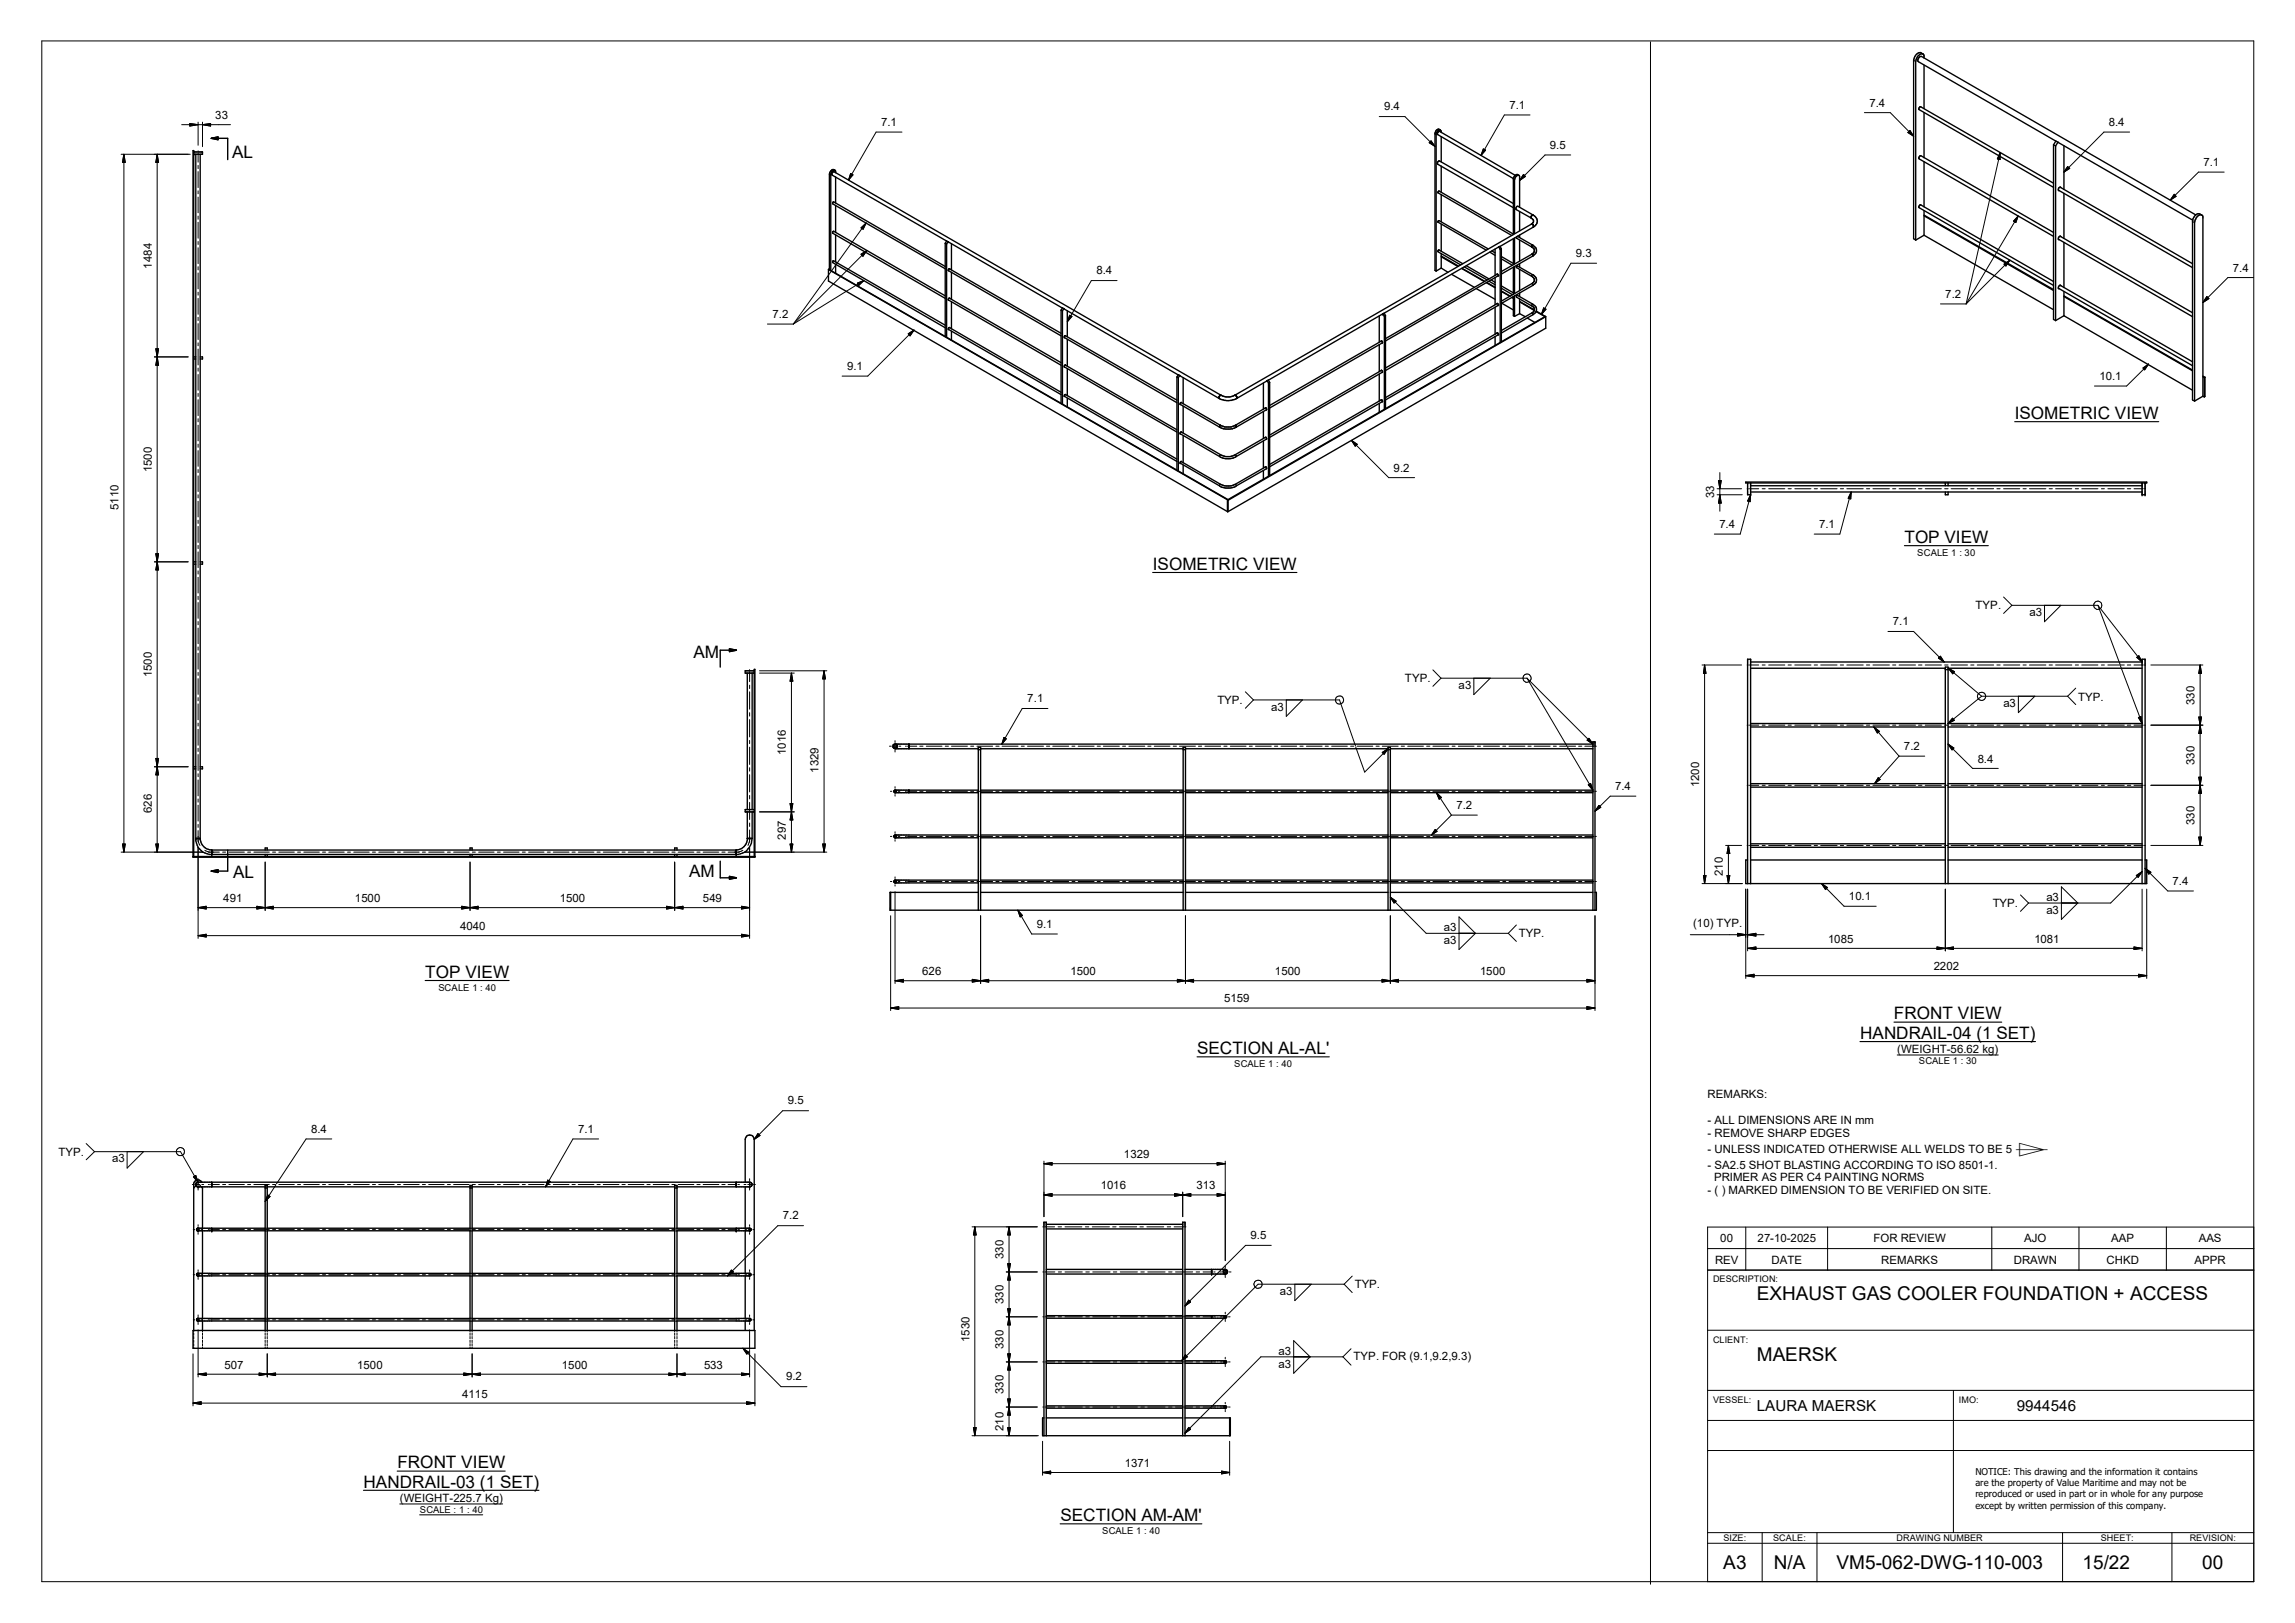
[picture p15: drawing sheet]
<svg xmlns="http://www.w3.org/2000/svg" width="420mm" height="297mm" viewBox="0 0 420 297" stroke-linecap="round" stroke-linejoin="round" font-family="sans-serif">
<defs><g id="words">
<g font-size="3.5">
<text x="321.6" y="238">EXHAUST GAS COOLER FOUNDATION + ACCESS</text>
<text x="321.6" y="249">MAERSK</text>
<text x="315.5" y="287.2">A3</text>
<text x="324.7" y="287.2">N/A</text>
<text x="336.2" y="287.2">VM5-062-DWG-110-003</text>
<text x="381.3" y="287.2">15/22</text>
<text x="403.2" y="287.2">00</text>
</g>
<g font-size="3.1">
<text x="42.5" y="28.9">AL</text>
<text x="368.8" y="76.7">ISOMETRIC VIEW</text>
<text x="348.6" y="99.4">TOP VIEW</text>
<text x="211.1" y="104.3">ISOMETRIC VIEW</text>
<text x="127" y="120.4">AM</text>
<text x="42.7" y="160.7">AL</text>
<text x="126.2" y="160.5">AM</text>
<text x="77.8" y="179">TOP VIEW</text>
<text x="340.6" y="190.1">HANDRAIL-04 (1 SET)</text>
<text x="346.7" y="186.6">FRONT VIEW</text>
<text x="219.1" y="193">SECTION AL-AL'</text>
<text x="72.8" y="268.7">FRONT VIEW</text>
<text x="66.5" y="272.3">HANDRAIL-03 (1 SET)</text>
<text x="194.1" y="278.4">SECTION AM-AM'</text>
</g>
<g font-size="2.8">
<text x="321.6" y="258.3">LAURA MAERSK</text>
<text x="369.3" y="258.2">9944546</text>
</g>
<g font-size="2.1">
<text x="39.4" y="21.8">33</text>
<text x="161.3" y="23.1">7.1</text>
<text x="253.4" y="20.2">9.4</text>
<text x="276.3" y="20">7.1</text>
<text x="342.3" y="19.5">7.4</text>
<text x="386.1" y="23.1">8.4</text>
<text x="283.7" y="27.3">9.5</text>
<text x="403.4" y="30.4">7.1</text>
<text x="288.5" y="47.1">9.3</text>
<text x="27.8" y="49.1" transform="rotate(-90 27.8 49.1)">1484</text>
<text x="200.7" y="50.2">8.4</text>
<text x="408.8" y="49.7">7.4</text>
<text x="141.4" y="58.2">7.2</text>
<text x="356.1" y="54.5">7.2</text>
<text x="155.1" y="67.7">9.1</text>
<text x="384.4" y="69.6">10.1</text>
<text x="27.8" y="86.4" transform="rotate(-90 27.8 86.4)">1500</text>
<text x="255.1" y="86.3">9.2</text>
<text x="21.7" y="93.3" transform="rotate(-90 21.7 93.3)">5110</text>
<text x="313.8" y="91.2" transform="rotate(-90 313.8 91.2)">33</text>
<text x="314.8" y="96.6">7.4</text>
<text x="333.1" y="96.6">7.1</text>
<text x="361.7" y="111.5">TYP.</text>
<text x="371.5" y="112.8">a3</text>
<text x="346.5" y="114.5">7.1</text>
<text x="27.8" y="124" transform="rotate(-90 27.8 124)">1500</text>
<text x="257.2" y="124.9">TYP.</text>
<text x="188.1" y="128.6">7.1</text>
<text x="222.9" y="128.9">TYP.</text>
<text x="232.7" y="130.1">a3</text>
<text x="267" y="126.1">a3</text>
<text x="366.8" y="129.5">a3</text>
<text x="380.5" y="128.2">TYP.</text>
<text x="401.8" y="129" transform="rotate(-90 401.8 129)">330</text>
<text x="348.6" y="137.3">7.2</text>
<text x="143.9" y="138.2" transform="rotate(-90 143.9 138.2)">1016</text>
<text x="149.8" y="141.4" transform="rotate(-90 149.8 141.4)">1329</text>
<text x="362.1" y="139.6">8.4</text>
<text x="401.8" y="140" transform="rotate(-90 401.8 140)">330</text>
<text x="27.8" y="148.8" transform="rotate(-90 27.8 148.8)">626</text>
<text x="266.6" y="148.1">7.2</text>
<text x="295.7" y="144.6">7.4</text>
<text x="311.1" y="144.1" transform="rotate(-90 311.1 144.1)">1200</text>
<text x="143.9" y="153.7" transform="rotate(-90 143.9 153.7)">297</text>
<text x="401.8" y="151" transform="rotate(-90 401.8 151)">330</text>
<text x="315.4" y="160.4" transform="rotate(-90 315.4 160.4)">210</text>
<text x="397.8" y="162">7.4</text>
<text x="40.9" y="165.1">491</text>
<text x="65" y="165.1">1500</text>
<text x="102.5" y="165.1">1500</text>
<text x="128.7" y="165.1">549</text>
<text x="338.5" y="164.7">10.1</text>
<text x="364.8" y="166">TYP.</text>
<text x="374.6" y="164.8">a3</text>
<text x="374.6" y="167.3">a3</text>
<text x="84.2" y="170.2">4040</text>
<text x="189.8" y="169.8">9.1</text>
<text x="264.4" y="170.3">a3</text>
<text x="264.4" y="172.8">a3</text>
<text x="278.1" y="171.6">TYP.</text>
<text x="310" y="169.6">(10) TYP.</text>
<text x="334.7" y="172.6">1085</text>
<text x="372.4" y="172.6">1081</text>
<text x="168.9" y="178.5">626</text>
<text x="196" y="178.5">1500</text>
<text x="233.4" y="178.5">1500</text>
<text x="271" y="178.5">1500</text>
<text x="354" y="177.5">2202</text>
<text x="224.1" y="183.5">5159</text>
<text x="347.3" y="192.7">(WEIGHT-56.62 kg)</text>
<text x="144.2" y="202.1">9.5</text>
<text x="312.6" y="201">REMARKS:</text>
<text x="57" y="207.3">8.4</text>
<text x="105.8" y="207.3">7.1</text>
<text x="312.6" y="205.7">- ALL DIMENSIONS ARE IN mm</text>
<text x="312.6" y="208.1">- REMOVE SHARP EDGES</text>
<text x="10.7" y="211.5">TYP.</text>
<text x="20.5" y="212.7">a3</text>
<text x="205.8" y="212">1329</text>
<text x="312.6" y="211.1">- UNLESS INDICATED OTHERWISE ALL WELDS TO BE 5</text>
<text x="312.6" y="213.9">- SA2.5 SHOT BLASTING ACCORDING TO ISO 8501-1.</text>
<text x="201.5" y="217.7">1016</text>
<text x="219" y="217.7">313</text>
<text x="312.6" y="218.6">- ( ) MARKED DIMENSION TO BE VERIFIED ON SITE.</text>
<text x="313.8" y="216.2">PRIMER AS PER C4 PAINTING NORMS</text>
<text x="143.3" y="223.2">7.2</text>
<text x="228.9" y="226.8">9.5</text>
<text x="314.9" y="227.3">00</text>
<text x="321.8" y="227.3">27-10-2025</text>
<text x="343" y="227.3">FOR REVIEW</text>
<text x="370.6" y="227.3">AJO</text>
<text x="386.5" y="227.3">AAP</text>
<text x="402.5" y="227.3">AAS</text>
<text x="183.7" y="230.4" transform="rotate(-90 183.7 230.4)">330</text>
<text x="314" y="231.3">REV</text>
<text x="324.3" y="231.3">DATE</text>
<text x="344.4" y="231.3">REMARKS</text>
<text x="368.7" y="231.3">DRAWN</text>
<text x="385.6" y="231.3">CHKD</text>
<text x="401.8" y="231.3">APPR</text>
<text x="183.7" y="238.6" transform="rotate(-90 183.7 238.6)">330</text>
<text x="234.3" y="237">a3</text>
<text x="248" y="235.8">TYP.</text>
<text x="177.5" y="245.6" transform="rotate(-90 177.5 245.6)">1530</text>
<text x="41.1" y="250.5">507</text>
<text x="65.4" y="250.5">1500</text>
<text x="102.9" y="250.5">1500</text>
<text x="128.9" y="250.5">533</text>
<text x="183.7" y="246.9" transform="rotate(-90 183.7 246.9)">330</text>
<text x="234" y="247.9">a3</text>
<text x="234" y="250.3">a3</text>
<text x="247.8" y="248.9">TYP. FOR (9.1,9.2,9.3)</text>
<text x="84.6" y="255.8">4115</text>
<text x="143.9" y="252.6">9.2</text>
<text x="183.7" y="255.1" transform="rotate(-90 183.7 255.1)">330</text>
<text x="183.7" y="261.9" transform="rotate(-90 183.7 261.9)">210</text>
<text x="205.9" y="268.5">1371</text>
<text x="73.2" y="274.9">(WEIGHT-225.7 Kg)</text>
</g>
<g font-size="1.7">
<text x="351" y="101.7">SCALE 1 : 30</text>
<text x="80.3" y="181.3">SCALE 1 : 40</text>
<text x="226" y="195.3">SCALE 1 : 40</text>
<text x="351.3" y="194.8">SCALE 1 : 30</text>
<text x="313.6" y="234.7">DESCRIPTION:</text>
<text x="313.6" y="245.7">CLIENT:</text>
<text x="313.6" y="256.7">VESSEL:</text>
<text x="358.6" y="256.7">IMO:</text>
<text x="361.6" y="269.9">NOTICE: This drawing and the information it contains</text>
<text x="361.6" y="271.9">are the property of Value Maritime and may not be</text>
<text x="361.6" y="274">reproduced or used in part or in whole for any purpose</text>
<text x="76.9" y="277">SCALE : 1 : 40</text>
<text x="201.8" y="280.7">SCALE 1 : 40</text>
<text x="361.6" y="276.1">except by written permission of this company.</text>
<text x="315.5" y="282.1">SIZE:</text>
<text x="324.6" y="282.1">SCALE:</text>
<text x="347.2" y="282.1">DRAWING NUMBER</text>
<text x="384.6" y="282.1">SHEET:</text>
<text x="400.9" y="282.1">REVISION:</text>
</g>
<text font-size="1.6" x="369" y="211.1">⌲</text>
</g></defs>
<g fill="none" stroke="#000" stroke-width=".18">
<path d="M7.7 7.5h404.9v282h-404.9zM302.2 7.7v282.2M350.3 11l.4 .3M22.2 28.2h12.6M22.7 28.2l.2 1.5h-.5zM22.7 28.2v127.8M28.8 28.2l.2 1.5h-.5zM28.8 28.2v127.8M33.3 22.8h8.9M34.7 22.6l1.6 .2-1.6 .3zM36.3 22.4v4.2M36.3 27.6v.2"/>
<path d="M36.3 28v1.7M36.3 30.3v.6M36.3 31.4v2.9M36.3 34.9v.6M36.3 36.1v2.8M36.3 39.5v.6M37.1 22.8l1.5-.2v.5zM37.1 22.4v4.4M151.8 31.9l.3 .1M155.7 31.7l.5 .3-.8 .9zM165.1 24.2h-4.7l-5 8.7M252.5 21.3h4.7l5.5 5.5"/>
<path d="M261.7 26.1l.3-.3 .7 1zM262.7 24.5l.2 .1M271.6 27.3l.4 .2-.9 .9zM277.1 32.8l.2 .1M278.9 31.9l.4 .4-1.1 .7zM280.1 21h-4.7l-4.3 7.4M287.6 28.4h-4.7l-4.7 4.6M341.3 20.6h4.8l4.2 4.3M349.3 24.3l.4-.4 .6 1zM349.7 23.9l.6 1-1-.6zM366.2 27.9v1.3l-.5-.1zM366.2 27.9l-6.3 27.7"/>
<path d="M369.5 39.5l-.4 1.2-.5-.2zM369.5 39.5l-9.6 16.1M378.5 30.5l.4 .3-1 .7zM389.9 24.2h-4.7l-7.3 7.3M398 35.6l.4 .3-1.1 .7zM407.2 31.5h-4.7l-5.2 5.1M36.3 40.7v2.9M36.3 44.2v.5M36.3 45.3v3M36.3 48.8v.6M36.3 50v2.9M36.3 53.5v.5"/>
<path d="M36.3 54.6v2.9M36.3 58.1v.6M36.3 59.2v2.9M140.5 59.3h4.7M157 51.8l1.1-.4-.9 .8zM157.6 41.7l1-.9-.6 1.2zM157.6 46.5l1.1-.7-.7 1.1zM158.1 51.4l-12.9 7.9M158.6 40.8l-13.4 18.5M158.7 45.8l-13.5 13.5M195.8 57.7l.4 .2-.8 1zM204.5 51.4h-4.7l-4.4 7.5"/>
<path d="M280.4 51.9l.2 .1v.2M280.4 57.3l.3 .2-.1 .1M280.6 50.3h-.1l-.1 .3M280.6 55.7l-.2 .1v.2M282.6 56.3l.4 .3-.8 1zM292.3 48.2h-4.7l-5.4 9.4M355.2 55.6h4.7M366.9 48.3l1-.7-.7 1.1zM367.9 47.6l-8 8M401.4 40.5l.4 .3M404 54.3l.4 .4-1.1 .7zM412.6 50.8h-4.7l-4.6 4.6"/>
<path d="M28.3 65.3h6.1M28.5 63.8h.5l-.2 1.5zM28.8 65.3l.2 1.5h-.5zM36.3 62.7v.6M36.3 63.9v2.9M36.3 67.4v.5M36.3 68.5v2.9M36.3 72v.6M36.3 73.2v2.9M36.3 76.6v.6M36.3 77.8v2.9M166.3 61.1l1-.7-.7 1.1z"/>
<path d="M167.3 60.4l-8.4 8.4h-4.7M392.3 67.4l1-.8-.7 1.1zM393.3 66.6l-4 4.1h-5.9M36.3 81.3v.6M36.3 82.5v2.8M36.3 85.9v.6M36.3 87.1v2.9M36.3 90.6v.5M36.3 91.7v2.9M36.3 95.2v.6M36.3 96.4v2.9M36.3 99.8v.6"/>
<path d="M223.4 83.2h.1M223.4 83.2l-.1 .4M223.4 88.6l-.1 .3M223.4 88.6h.1M226.1 83.2l.2 .2v.2M226.1 88.6l.2 .2v.1M247.4 80.6l1.1 .7-.4 .4zM247.4 80.6l6.8 6.8h4.8M314.4 89.5h4.4M314.4 90.6h4.6M314.6 88h.5l-.2 1.5zM314.9 90.6l.2 1.5h-.5z"/>
<path d="M314.9 86.5v7.1M319.9 89.5h.2M320.3 89.5h1.7M320.5 90.6l-.1 1.2-.5-.1zM320.5 90.6l-1.9 7.1h-4.8M322.6 89.5h.6M323.8 89.5h3M327.4 89.5h.5M328.6 89.5h2.9M332.1 89.5h.6M333.3 89.5h3M336.9 89.5h.6"/>
<path d="M338.1 89.5h3M338.9 90l-.1 1.3-.4-.1zM338.9 90l-2.1 7.7h-4.7M341.7 89.5h.6M342.9 89.5h3M346.5 89.5h.6M347.7 89.5h3M351.2 89.5h.7M352.5 89.5h2.9M356 89.5h.6M357.2 89.5h3M360.8 89.5h.6"/>
<path d="M362 89.5h3M365.6 89.5h.6M366.8 89.5h3M370.4 89.5h.6M371.5 89.5h3.1M375.1 89.5h.6M376.3 89.5h3M379.9 89.5h.6M381.1 89.5h3M384.7 89.5h.6M385.9 89.5h3M389.5 89.5h.6"/>
<path d="M390.7 89.5h1.7M392.6 89.5h.2M28.3 102.8h6.1M28.5 101.3h.5l-.2 1.5zM28.5 101.3l.5 3h-.5l.5-3zM28.8 102.8l.2 1.5h-.5zM36.3 101v2.9M36.3 104.5v.6M36.3 105.7v2.8M36.3 109.1v.6M36.3 110.3v2.9M36.3 113.7v.6"/>
<path d="M36.3 114.9v2.9M36.3 118.4v.6M36.3 119.5v3M345.6 115.6h4.7l5.6 5.6M366.8 109.3l1.5 1.5M368.3 110.8h15.8M368.3 110.8l-1.5 1.5M374.3 110.8v3l3-3M384.1 110.8l8.1 10.4M384.1 110.8l4 10.8M28.5 138.8h.5l-.2 1.5zM36.3 123.1v.5"/>
<path d="M36.3 124.2v2.9M36.3 127.7v.6M36.3 128.8v2.9M36.3 132.3v.6M36.3 133.5v2.9M36.3 136.9v.6M36.3 138.1v2.9M137.2 122.6v.1M137.2 122.9v1.9M137.2 125.4v.6M137.2 126.6v3.2M137.2 130.4v.7"/>
<path d="M137.2 131.7v3.2M137.2 135.5v.6M137.2 136.7v3.2M139.1 123.2h6.3M139.1 122.8h12.3M144.9 123.2l.2 1.5h-.5zM144.9 123.2v32.8M150.9 122.8l.2 1.4h-.5zM150.9 122.8v33.2M162.8 136.6h.4M163.5 136.5l.1 .1M163.5 136.6h.7"/>
<path d="M163.9 135.6v.3M163.9 136.2v.7M163.9 137.3v.3M163.9 136.9h.1M164.6 136.6h.3M165.8 136.6h.1M166.1 136.6h1.7M168.4 136.6h.6M169.6 136.6h2.9M173 136.6h.6M174.2 136.6h2.9M177.7 136.6h.6"/>
<path d="M178.8 136.6h2.9M182.3 136.6h.6M183.5 136.6h2.9M183.8 135l.4 .2-.8 1zM187 136.6h.5M188.1 136.6h2.9M191.6 136.6h.6M191.8 129.7h-4.7l-3.7 6.5M192.7 136.6h3M196.2 136.6h.6M197.4 136.6h2.9M200.9 136.6h.6"/>
<path d="M202 136.6h2.9M205.5 136.6h.6M206.7 136.6h2.9M210.1 136.6h.6M211.3 136.6h2.9M214.8 136.6h.6M215.9 136.6h3M219.4 136.6h.6M220.6 136.6h2.9M224.1 136.6h.6M225.2 136.6h2.9M228 126.6l1.5 1.5"/>
<path d="M228.7 136.6h.6M229.5 128.1h15.7l2.9 8.4M229.5 128.1l-1.5 1.5M229.9 136.6h2.8M233.3 136.6h.6M234.5 136.6h2.9M235.5 128.1v3l3-3M238 136.6h.6M239.2 136.6h2.9M242.6 136.6h.6M243.8 136.6h2.9M247.3 136.6h.6"/>
<path d="M248.2 136.7l1.6 4.6 4.3-4.3M248.4 136.6h2.9M251.9 136.6h.6M253.1 137.7l1-.7-.7 1zM253.1 136.6h2.9M256.5 136.6h.6M257.7 136.6h2.9M261.2 136.6h.6M262.3 136.6h2.9M262.3 122.6l1.5 1.5M263.8 124.1h15.8M263.8 124.1l-1.5 1.5"/>
<path d="M265.8 136.6h.6M267 136.6h2.9M269.8 124.1v3l3-3M270.5 136.6h.5M271.6 136.6h2.9M275.1 136.6h.6M276.3 136.6h2.9M279.6 124.1l12 12.1M279.6 124.1l7.2 12.4M279.7 136.6h.6M280.9 136.6h2.9M284.4 136.6h.5"/>
<path d="M285.5 136.6h2.9M287 136.7l4.6 7.9M289 136.6h.6M290.1 136.6h1.7M290.6 135.5l.3-.4 .7 1.1zM290.9 135.1l.7 1.1-1-.7zM292 136.6h.3M311.6 121.7h7.2M312.1 121.7l.2 1.5h-.4zM312.1 121.7v40M319.9 121.7h.2M319.9 132.7h.2"/>
<path d="M320.3 121.7h1.7M320.3 132.7h1.7M322.6 121.7h.6M322.6 132.7h.6M323.8 121.7h3M323.8 132.7h3M327.4 121.7h.5M327.4 132.7h.5M328.6 121.7h2.9M328.6 132.7h2.9M332.1 121.7h.6M332.1 132.7h.6"/>
<path d="M333.3 121.7h3M333.3 132.7h3M336.9 121.7h.6M336.9 132.7h.6M338.1 121.7h3M338.1 132.7h3M341.7 121.7h.6M341.7 132.7h.6M342.9 121.7h3M342.9 132.7h3M343.1 133.1l1 .8-.4 .3zM343.1 133.1l4.6 5.3"/>
<path d="M346.5 121.7h.6M346.5 132.7h.6M347.7 121.7h3M347.7 132.7h3M347.7 138.4l-4.5 5M347.7 138.4h4.7M351.2 121.7h.7M351.2 132.7h.7M352.5 121.7h2.9M352.5 132.7h2.9M354.9 120.4l.3-.3 .7 1.1zM356 121.7h.6"/>
<path d="M356 132.7h.6M356.6 136.2l1.1 .7-.3 .3zM356.6 136.2l4.5 4.4h4.7M356.7 122.3l1.1 .6-.3 .4zM356.7 122.3l6.1 5.1M357.2 121.7h3M357.2 132.7h3M357.5 131.4l.3 .4-1.2 .6zM360.8 121.7h.6M360.8 132.7h.6M362 121.7h3M362 132.7h3"/>
<path d="M362.8 127.4l-6.2 5M362.8 127.4h15.7M365.6 121.7h.6M365.6 132.7h.6M366.8 121.7h3M366.8 132.7h3M369.5 127.4v3l3-3M370.4 121.7h.6M370.4 132.7h.6M371.5 121.7h3.1M371.5 132.7h3.1M375.1 121.7h.6"/>
<path d="M375.1 132.7h.6M376.3 121.7h3M376.3 132.7h3M378.5 127.4l1.5 1.5M379.9 121.7h.6M379.9 132.7h.6M380 125.9l-1.5 1.5M381.1 121.7h3M381.1 132.7h3M384.7 121.7h.6M384.7 132.7h.6M385.9 121.7h3"/>
<path d="M385.9 132.7h3M388.2 121.8l4 10.6M389.5 121.7h.6M389.5 132.7h.6M390.7 121.7h1.7M390.7 132.7h1.7M391.2 120.3l.4-.3 .6 1.2zM391.5 131.3l.5-.2 .2 1.3zM392.6 121.7h.2M392.6 132.7h.2M393.8 121.7h9.5M393.8 132.7h9.5"/>
<path d="M402.5 131.2h.5l-.2 1.5zM402.8 121.7l.2 1.5h-.5zM402.8 132.7l.2 1.5h-.5zM402.8 121.7v33M22.2 156h14.9M22.4 154.5h.5l-.2 1.5zM28.3 140.3h6.1M28.5 154.5h.5l-.2 1.5zM28.8 140.3l.2 1.5h-.5zM36.3 153.8l.3 .9M36.3 141.6v.6M36.3 142.7v3"/>
<path d="M36.3 146.2v.6M36.3 147.4v2.9M36.3 150.9v.5M36.3 152v2.1M36.3 155.1v16.6M37.5 155.6l.9 .4M38.1 156h2.1M40.8 156h.5M41.9 156h2.8M45.3 156h.6M46.5 156h2.8M48.5 157.8v8.8"/>
<path d="M49.9 156h.5M51 156h2.9M54.5 156h.5M55.6 156h2.9M59 156h.6M60.2 156h2.8M63.6 156h.6M64.8 156h2.8M68.2 156h.5M69.3 156h2.9M72.8 156h.5M73.9 156h2.8"/>
<path d="M77.3 156h.6M78.5 156h2.8M81.9 156h.6M83 156h2.9M86.1 157.8v8.8M86.5 156h.5M87.6 156h2.9M91 156h.6M92.2 156h2.8M95.6 156h.6M96.8 156h2.8M100.2 156h.5"/>
<path d="M101.3 156h2.9M104.7 156h.6M105.9 156h2.8M109.3 156h.6M110.4 156h2.9M113.9 156h.6M115 156h2.9M118.4 156h.6M119.6 156h2.9M123 156h.6M123.5 157.8v8.8M124.2 156h2.8"/>
<path d="M127.6 156h.6M128.7 156h2.9M132.2 156h.5M133.3 156h2.1M136 155.6l-.9 .4M136.4 156h15M137.2 140.5v.6M137.2 141.8v3.1M137.2 145.6v.6M137.2 146.9v3.1M137.2 150.6v.7M137.2 151.9v2.2"/>
<path d="M137.2 155.1v16.6M137.2 153.8l-.3 .9M139.1 148.6h6.3M144.6 154.5h.5l-.2 1.5zM144.6 147.1h.5l-.2 1.5zM144.9 148.6l.2 1.5h-.5zM150.6 154.5h.5l-.2 1.5zM163 144.8h.3M163 153.1h.3M163.6 144.8h.6M163.6 153.1h.6M163.7 153h.1"/>
<path d="M163.8 144.9l-.1 .1M163.9 144v.3M163.9 144.6v.5M163.9 145.4v.3M163.9 152.2v.3M163.9 152.8v.6M163.9 153.7v.3M164 153.1v.1M164 144.7l-.1 .1M164.5 144.8h.2M164.5 153.1h.2M165.8 144.8h.1"/>
<path d="M165.8 153.1h.1M166.1 144.8h1.7M166.1 153.1h1.7M168.4 144.8h.6M168.4 153.1h.6M169.6 144.8h2.9M169.6 153.1h2.9M173 144.8h.6M173 153.1h.6M174.2 144.8h2.9M174.2 153.1h2.9M177.7 144.8h.6"/>
<path d="M177.7 153.1h.6M178.8 144.8h2.9M178.8 153.1h2.9M182.3 144.8h.6M182.3 153.1h.6M183.5 144.8h2.9M183.5 153.1h2.9M187 144.8h.5M187 153.1h.5M188.1 144.8h2.9M188.1 153.1h2.9M191.6 144.8h.6"/>
<path d="M191.6 153.1h.6M192.7 144.8h3M192.7 153.1h3M196.2 144.8h.6M196.2 153.1h.6M197.4 144.8h2.9M197.4 153.1h2.9M200.9 144.8h.6M200.9 153.1h.6M202 144.8h2.9M202 153.1h2.9M205.5 144.8h.6"/>
<path d="M205.5 153.1h.6M206.7 144.8h2.9M206.7 153.1h2.9M210.1 144.8h.6M210.1 153.1h.6M211.3 144.8h2.9M211.3 153.1h2.9M214.8 144.8h.6M214.8 153.1h.6M215.9 144.8h3M215.9 153.1h3M219.4 144.8h.6"/>
<path d="M219.4 153.1h.6M220.6 144.8h2.9M220.6 153.1h2.9M224.1 144.8h.6M224.1 153.1h.6M225.2 144.8h2.9M225.2 153.1h2.9M228.7 144.8h.6M228.7 153.1h.6M229.9 144.8h2.8M229.9 153.1h2.8M233.3 144.8h.6"/>
<path d="M233.3 153.1h.6M234.5 144.8h2.9M234.5 153.1h2.9M238 144.8h.6M238 153.1h.6M239.2 144.8h2.9M239.2 153.1h2.9M242.6 144.8h.6M242.6 153.1h.6M243.8 144.8h2.9M243.8 153.1h2.9M247.3 144.8h.6"/>
<path d="M247.3 153.1h.6M248.4 144.8h2.9M248.4 153.1h2.9M251.9 144.8h.6M251.9 153.1h.6M253.1 144.8h2.9M253.1 153.1h2.9M256.5 144.8h.6M256.5 153.1h.6M257.7 144.8h2.9M257.7 153.1h2.9M261.2 144.8h.6"/>
<path d="M261.2 153.1h.6M262.3 144.8h2.9M262.3 153.1h2.9M262.8 151.8l.3 .3-1 .7zM263 145.1l.9 .9-.4 .3zM263 145.1l2.7 4.1M265.7 149.2l-3.6 3.6M265.7 149.2h4.8M265.8 144.8h.6M265.8 153.1h.6M267 144.8h2.9M267 153.1h2.9"/>
<path d="M270.5 144.8h.5M270.5 153.1h.5M271.6 144.8h2.9M271.6 153.1h2.9M275.1 144.8h.6M275.1 153.1h.6M276.3 144.8h2.9M276.3 153.1h2.9M279.7 144.8h.6M279.7 153.1h.6M280.9 144.8h2.9M280.9 153.1h2.9"/>
<path d="M284.4 144.8h.5M284.4 153.1h.5M285.5 144.8h2.9M285.5 153.1h2.9M289 144.8h.6M289 153.1h.6M290.1 144.8h1.7M290.1 153.1h1.7M290.8 143.6l.4-.2 .4 1.2zM292 144.8h.3M292 153.1h.3M292.7 147.4l.4 .3-1.1 .8z"/>
<path d="M299.5 145.7h-4.7l-2.8 2.8M315.9 154.7h2.9M316.4 154.7l.3 1.5h-.5zM316.4 154.7v7M319.9 143.7h.2M319.9 154.7h.2M320.3 143.7h1.7M320.3 154.7h1.7M322.6 143.7h.6M322.6 154.7h.6M323.8 143.7h3M323.8 154.7h3"/>
<path d="M327.4 143.7h.5M327.4 154.7h.5M328.6 143.7h2.9M328.6 154.7h2.9M332.1 143.7h.6M332.1 154.7h.6M333.3 143.7h3M333.3 154.7h3M336.9 143.7h.6M336.9 154.7h.6M338.1 143.7h3M338.1 154.7h3"/>
<path d="M341.7 143.7h.6M341.7 154.7h.6M342.9 143.7h3M342.9 154.7h3M343.9 142.3l.3 .4-1 .7zM346.5 143.7h.6M346.5 154.7h.6M347.7 143.7h3M347.7 154.7h3M351.2 143.7h.7M351.2 154.7h.7M352.5 143.7h2.9"/>
<path d="M352.5 154.7h2.9M356 143.7h.6M356 154.7h.6M357.2 143.7h3M357.2 154.7h3M360.8 143.7h.6M360.8 154.7h.6M362 143.7h3M362 154.7h3M365.6 143.7h.6M365.6 154.7h.6M366.8 143.7h3"/>
<path d="M366.8 154.7h3M370.4 143.7h.6M370.4 154.7h.6M371.5 143.7h3.1M371.5 154.7h3.1M375.1 143.7h.6M375.1 154.7h.6M376.3 143.7h3M376.3 154.7h3M379.9 143.7h.6M379.9 154.7h.6M381.1 143.7h3"/>
<path d="M381.1 154.7h3M384.7 143.7h.6M384.7 154.7h.6M385.9 143.7h3M385.9 154.7h3M389.5 143.7h.6M389.5 154.7h.6M390.7 143.7h1.7M390.7 154.7h1.7M392.2 159.5l-5.8 5.8h-15M392.6 143.7h.2M392.6 154.7h.2"/>
<path d="M392.7 158.9l1.1 .7-.4 .4zM392.7 158.9l4.2 4.2h4.7M393.8 143.7h9.5M393.8 154.7h9.5M402.5 142.2h.5l-.2 1.5zM402.5 153.2h.5l-.2 1.5zM402.5 142.2l.5 3h-.5l.5-3zM402.8 143.7l.2 1.5h-.5zM36.3 166.1l1.4-.2v.5zM36.3 171.2l1.4-.2v.5zM36.3 166.1h100.9M36.3 171.2h100.9"/>
<path d="M47 165.9l1.5 .2-1.5 .3zM48.5 166.1l1.5-.2v.5zM84.5 165.9l1.6 .2-1.6 .3zM86.1 166.1l1.4-.2v.5zM122 165.9l1.5 .2-1.5 .3zM123.5 166.1l1.5-.2v.5zM135.8 165.9l1.4 .2-1.4 .3zM135.8 171l1.4 .2-1.4 .3zM162.9 166.2l.2 .2M163 161.3h.3M163.1 167.6v17.4M163.6 161.3h.6"/>
<path d="M163.8 161.4h-.1M163.9 179.5l1.5-.3v.5zM163.9 179.5h128.1M163.9 160.5v.3M163.9 161v.6M163.9 161.9v.3M163.9 163.2v16.8M164 161.2l-.1 .1M164.5 161.3h.2M165.8 161.3h.1M166.1 161.3h1.7M168.4 161.3h.6"/>
<path d="M169.6 161.3h2.9M173 161.3h.6M174.2 161.3h2.9M177.7 161.3h.6M178 179.2l1.5 .3-1.5 .2zM178.8 161.3h2.9M179.5 179.5l1.5-.3v.5zM179.5 167.6v12.4M182.3 161.3h.6M183.5 161.3h2.9M186.3 166.6l.9 1-.4 .2zM186.3 166.6l2.6 4.3h4.7"/>
<path d="M187 161.3h.5M188.1 161.3h2.9M191.6 161.3h.6M192.7 161.3h3M196.2 161.3h.6M197.4 161.3h2.9M200.9 161.3h.6M202 161.3h2.9M205.5 161.3h.6M206.7 161.3h2.9M210.1 161.3h.6M211.3 161.3h2.9"/>
<path d="M214.8 161.3h.6M215.5 179.2l1.5 .3-1.5 .2zM215.5 179.2l3 .5v-.5l-3 .5zM215.9 161.3h3M217 179.5l1.5-.3v.5zM217 167.6v12.4M219.4 161.3h.6M220.6 161.3h2.9M224.1 161.3h.6M225.2 161.3h2.9M228.7 161.3h.6M229.9 161.3h2.8"/>
<path d="M233.3 161.3h.6M234.5 161.3h2.9M238 161.3h.6M239.2 161.3h2.9M242.6 161.3h.6M243.8 161.3h2.9M247.3 161.3h.6M248.4 161.3h2.9M251.9 161.3h.6M253 179.2l1.5 .3-1.5 .2zM253.1 161.3h2.9M254.5 179.5l1.5-.3v.5z"/>
<path d="M254.5 164.2l1.1 .7-.4 .4zM254.5 167.6v12.4M254.5 164.2l6.6 6.6h15M256.5 161.3h.6M257.7 161.3h2.9M261.2 161.3h.6M262.3 161.3h2.9M265.8 161.3h.6M267 161.3h2.9M267.1 167.8l3 3-3 3zM270.5 161.3h.5M271.6 161.3h2.9"/>
<path d="M275.1 161.3h.6M276.1 170.8l1.5 1.5M276.3 161.3h2.9M277.6 169.3l-1.5 1.5M279.7 161.3h.6M280.9 161.3h2.9M284.4 161.3h.5M285.5 161.3h2.9M289 161.3h.6M290.1 161.3h1.7M290.5 179.2l1.5 .3-1.5 .2zM292 167.6v17.4"/>
<path d="M292 161.3h.3M309.4 171.1h13.5M311.6 161.7h7.4M311.9 160.2h.4l-.2 1.5zM316.2 160.2h.5l-.3 1.5zM318.1 170.8l1.5 .3-1.5 .2zM319.6 178.6l1.5-.3v.5zM319.6 162.7v16.4M319.6 178.6h73.4M319.9 173.6l1.6-.3v.5zM319.9 171.1l1.6-.3v.5zM319.9 173.6h72.3"/>
<path d="M319.9 162.7v11.3M333.5 161.7l1 .7-.3 .4zM333.5 161.7l4.1 4.2h5.9M354.6 173.3l1.5 .3-1.5 .2zM356.1 173.6l1.5-.3v.5zM356.1 162.7v11.3M369.9 163.8l1.5 1.5M371.4 165.3l-1.5 1.5M377.4 162.3l3 3-3 3zM390.7 173.3l1.5 .3-1.5 .2zM391.1 160.2l1.1-.7-.8 1.1zM391.5 178.3l1.5 .3-1.5 .2z"/>
<path d="M392.2 162.7v11.3M393 162.7v16.4M163.1 184.5l1.4-.3v.5zM163.1 184.5h128.9M290.5 184.2l1.5 .3-1.5 .2zM347.3 193.1h18.5M15.8 209.3l1.5 1.5M17.3 210.8h15.8l3 5.4M17.3 210.8l-1.5 1.5M23.3 210.8v3l3-3M35.2 216.8h.3M35.4 215.4l.4-.3 .5 1.3z"/>
<path d="M35.9 216.8h.7M36.1 216.1l-.3-1-.4 .3 .7 .8M36.3 215.7v.4M36.3 216.5v.6M36.3 217.5v.3M36.4 217.2h.1M36.4 217.2h-.1M36.7 217h-.1l-.1 .1M36.8 217.1l.1 .1M36.9 216.8h.4M38.1 216.8h.2M38.6 216.8h1.6"/>
<path d="M40.8 216.8h.5M41.9 216.8h2.8M45.3 216.8h.6M46.5 216.8h2.8M48.5 217.2h.2M48.8 217.2h.1M49 218.7l.4 .3-.9 .9zM49.9 216.8h.5M50.5 216.9l-2 3M51 216.8h2.9M54.5 216.8h.5M55.6 216.8h2.9"/>
<path d="M59 216.8h.6M60.2 216.8h2.8M60.7 208.4h-4.7l-5.4 8.3M63.6 216.8h.6M64.8 216.8h2.8M68.2 216.8h.5M69.3 216.8h2.9M72.8 216.8h.5M73.9 216.8h2.8M77.3 216.8h.6M78.5 216.8h2.8M81.9 216.8h.6"/>
<path d="M83 216.8h2.9M86.1 217.2h.1M86.3 217.2h.1M86.5 216.8h.5M87.6 216.8h2.9M91 216.8h.6M92.2 216.8h2.8M95.6 216.8h.6M96.8 216.8h2.8M100 216.9l-.1 .3M100.1 216.7l.2-.7 .4 .2-.3 .5M100.1 216.9l-.2 .3"/>
<path d="M100.2 216.8h.5M100.3 216l.4 .2-.8 1zM101.3 216.8h2.9M104.7 216.8h.6M105.9 216.8h2.8M109.3 216.8h.6M109.6 208.4h-4.7l-4.7 8.3M110.4 216.8h2.9M113.9 216.8h.6M115 216.8h2.9M118.4 216.8h.6M119.6 216.8h2.9"/>
<path d="M123 216.8h.6M123.5 217.2h.1M123.8 217.2h.1M124.2 216.8h2.8M127.6 216.8h.6M128.7 216.8h2.9M132.2 216.8h.5M133.3 216.8h1.6M135.2 216.8h.2M136.2 216.8h.4M136.9 216.8h.7M137.2 215.7v.4"/>
<path d="M137.2 216.5v.6M137.2 217.5v.3M138 216.8h.3M138.8 207.5l.3 .3-1 .7zM148 203.3h-4.7l-5.2 5.2M191.1 218.7l1.5-.3v.5zM191.1 213l1.5-.2v.4zM191.1 218.7h33.2M191.1 212.5v10.2M191.1 213h33.2M215 218.4l1.5 .3-1.5 .2zM215 218.4l3 .5v-.5l-3 .5z"/>
<path d="M216.5 218.7l1.5-.3v.5zM216.5 218.2v4.5M222.8 218.4l1.5 .3-1.5 .2zM222.8 212.8l1.5 .2-1.5 .2zM224.3 212.5v18.2M35.4 225h.3M35.4 233.3h.3M36 225h.5M36 233.3h.5M36.3 224.2v.3M36.3 224.7v.6M36.3 225.6v.3"/>
<path d="M36.3 232.4v.3M36.3 233v.6M36.3 233.8v.3M36.4 224.8l.1 .1M36.4 233l.1 .2M36.5 225.1l-.1 .2M36.5 233.4l-.1 .1M36.8 225h.3M36.8 233.3h.3M37.1 224.8v.2M37.1 225.1v.2M37.1 233v.2"/>
<path d="M37.1 233.3v.2M38.1 225h.2M38.1 233.3h.2M38.6 225h1.6M38.6 233.3h1.6M40.8 225h.5M40.8 233.3h.5M41.9 225h2.8M41.9 233.3h2.8M45.3 225h.6M45.3 233.3h.6M46.5 225h2.8"/>
<path d="M46.5 233.3h2.8M48.5 233h.2M48.5 233.6h.2M48.5 224.8h.2M48.5 225.3h.2M48.8 233h.1M48.8 233.6h.1M48.8 224.8h.1M48.8 225.3h.1M49.9 225h.5M49.9 233.3h.5M51 225h2.9"/>
<path d="M51 233.3h2.9M54.5 225h.5M54.5 233.3h.5M55.6 225h2.9M55.6 233.3h2.9M59 225h.6M59 233.3h.6M60.2 225h2.8M60.2 233.3h2.8M63.6 225h.6M63.6 233.3h.6M64.8 225h2.8"/>
<path d="M64.8 233.3h2.8M68.2 225h.5M68.2 233.3h.5M69.3 225h2.9M69.3 233.3h2.9M72.8 225h.5M72.8 233.3h.5M73.9 225h2.8M73.9 233.3h2.8M77.3 225h.6M77.3 233.3h.6M78.5 225h2.8"/>
<path d="M78.5 233.3h2.8M81.9 225h.6M81.9 233.3h.6M83 225h2.9M83 233.3h2.9M86.1 233h.1M86.1 233.6h.1M86.1 224.8h.1M86.1 225.3h.1M86.3 233h.1M86.3 233.6h.1M86.3 224.8h.1"/>
<path d="M86.3 225.3h.1M86.5 225h.5M86.5 233.3h.5M87.6 225h2.9M87.6 233.3h2.9M91 225h.6M91 233.3h.6M92.2 225h2.8M92.2 233.3h2.8M95.6 225h.6M95.6 233.3h.6M96.8 225h2.8"/>
<path d="M96.8 233.3h2.8M100.2 225h.5M100.2 233.3h.5M101.3 225h2.9M101.3 233.3h2.9M104.7 225h.6M104.7 233.3h.6M105.9 225h2.8M105.9 233.3h2.8M109.3 225h.6M109.3 233.3h.6M110.4 225h2.9"/>
<path d="M110.4 233.3h2.9M113.9 225h.6M113.9 233.3h.6M115 225h2.9M115 233.3h2.9M118.4 225h.6M118.4 233.3h.6M119.6 225h2.9M119.6 233.3h2.9M123 225h.6M123 233.3h.6M123.5 233h.1"/>
<path d="M123.5 233.6h.1M123.5 224.8h.1M123.5 225.3h.1M123.8 233h.1M123.8 233.6h.1M123.8 224.8h.1M123.8 225.3h.1M124.2 225h2.8M124.2 233.3h2.8M127.6 225h.6M127.6 233.3h.6M128.7 225h2.9"/>
<path d="M128.7 233.3h2.9M132.2 225h.5M132.2 233.3h.5M133.3 225h1.6M133.3 233.3h1.6M133.3 233.4l-.1 .1M133.4 233.2l.5-.7 .4 .3-.6 .4M133.4 233.4l-.2 .1M133.9 232.5l.4 .3-1.1 .7zM135.2 225h.2M135.2 233.3h.2M136.4 225h.3"/>
<path d="M136.4 233.3h.3M137 225h.5M137 233.3h.5M137.2 224.2v.3M137.2 224.7v.6M137.2 225.6v.3M137.2 232.4v.3M137.2 233v.6M137.2 233.8v.3M137.8 225h.3M137.8 233.3h.3M147.1 224.3h-4.7l-8.8 8.9"/>
<path d="M178 224.5h11.9M178.5 224.5l.2 1.5h-.5zM178.5 224.5v38.3M184.2 232.8h5.7M184.5 231.3h.5l-.3 1.5zM184.5 239.5h.5l-.3 1.5zM184.5 239.5l.5 3h-.5l.5-3zM184.7 224.5l.3 1.5h-.5zM184.7 232.8l.3 1.5h-.5zM184.7 224.5v38.3M190.9 224.5h.2M190.9 232.8h.2"/>
<path d="M191.3 224.5h1.8M191.3 232.8h1.8M193.7 224.5h.6M193.7 232.8h.6M195 224.5h3.1M195 232.8h3.2M198.7 224.5h.6M198.8 232.8h.6M200 224.5h3.1M200.1 232.8h3.1M203.7 224.5h.6M203.8 232.8h.7"/>
<path d="M205 224.5h3.1M205.1 232.8h3.1M208.7 224.5h.6M208.9 232.8h.6M210 224.5h3.1M210.1 232.8h3.2M213.7 224.5h.6M213.9 232.8h.7M215 224.5h1.7M215.2 232.8h3.1M216.9 224.5h.2M217.6 238l.4 .3-1.1 .7z"/>
<path d="M219 232.8h.6M220.2 232.8h1.8M222.2 232.8h.3M223.3 232.8h.3M224 232.8h.7M224.2 232.4l.1 .1M224.3 231.7v.4M224.3 232.4v.7M224.3 233.5v.3M224.6 232.8l.1 .1M225 232.8h.4M232.7 227.9h-4.7l-11.1 11.1"/>
<path d="M237.1 235v3l3-3M246.1 235h-15.8l-5.9 5.9M246.1 235l1.5 1.6M247.6 233.6l-1.5 1.4M312.6 232.5h100M312.6 228.5h100M319.6 224.6v7.9M334.6 224.6v7.9M364.6 224.6v7.9M380.6 224.6v7.9M396.6 224.6v7.9M412.6 224.6h-100v64.9"/>
<path d="M35.3 256.8l1.5-.3v.5zM35.3 256.8h102.9M35.3 247.8v9.5M35.4 241.6h.3M35.5 243.5v.3M35.5 244v.4M35.5 244.6v.4M35.5 245.3v.4M35.5 245.9v.4M35.5 246.5v.3M36 241.6h.5M36.3 251.5l1.4-.2v.5z"/>
<path d="M36.3 240.7v.3M36.3 241.2v.6M36.3 242.1v.3M36.3 243.4v8.6M36.3 251.5h100.9M36.4 241.3l.1 .1M36.5 241.6l-.1 .2M36.8 241.6h.3M37.1 241.3v.2M37.1 241.6v.2M37.1 243.5v.3M37.1 244v.4"/>
<path d="M37.1 244.6v.4M37.1 245.3v.4M37.1 245.9v.4M37.1 246.5v.3M38.1 241.6h.2M38.6 241.6h1.6M40.8 241.6h.5M41.9 241.6h2.8M45.3 241.6h.6M46.5 241.6h2.8M47.4 251.3l1.5 .2-1.5 .3zM48.5 241.3h.2"/>
<path d="M48.5 241.8h.2M48.5 243.5v.3M48.5 244v.4M48.5 244.6v.4M48.5 245.3v.4M48.5 245.9v.4M48.5 246.5v.3M48.8 241.3h.1M48.8 241.8h.1M48.9 251.5l1.5-.2v.5zM48.9 243.5v.3M48.9 244v.4"/>
<path d="M48.9 244.6v.4M48.9 245.3v.4M48.9 245.9v.4M48.9 246.5v.3M48.9 247.8v4.2M49.9 241.6h.5M51 241.6h2.9M54.5 241.6h.5M55.6 241.6h2.9M59 241.6h.6M60.2 241.6h2.8M63.6 241.6h.6"/>
<path d="M64.8 241.6h2.8M68.2 241.6h.5M69.3 241.6h2.9M72.8 241.6h.5M73.9 241.6h2.8M77.3 241.6h.6M78.5 241.6h2.8M81.9 241.6h.6M83 241.6h2.9M84.9 251.3l1.5 .2-1.5 .3zM86.1 241.3h.1M86.1 241.8h.1"/>
<path d="M86.1 243.5v.3M86.1 244v.4M86.1 244.6v.4M86.1 245.3v.4M86.1 245.9v.4M86.1 246.5v.3M86.3 241.3h.1M86.3 241.8h.1M86.4 251.5l1.6-.2v.5zM86.4 243.5v.3M86.4 244v.4M86.4 244.6v.4"/>
<path d="M86.4 245.3v.4M86.4 245.9v.4M86.4 246.5v.3M86.4 247.8v4.2M86.5 241.6h.5M87.6 241.6h2.9M91 241.6h.6M92.2 241.6h2.8M95.6 241.6h.6M96.8 241.6h2.8M100.2 241.6h.5M101.3 241.6h2.9"/>
<path d="M104.7 241.6h.6M105.9 241.6h2.8M109.3 241.6h.6M110.4 241.6h2.9M113.9 241.6h.6M115 241.6h2.9M118.4 241.6h.6M119.6 241.6h2.9M122.5 251.3l1.4 .2-1.4 .3zM123 241.6h.6M123.5 243.5v.3M123.5 244v.4"/>
<path d="M123.5 244.6v.4M123.5 245.3v.4M123.5 245.9v.4M123.5 246.5v.3M123.5 241.3h.1M123.5 241.8h.1M123.8 241.3h.1M123.8 241.8h.1M123.9 251.5l1.5-.2v.5zM123.9 243.5v.3M123.9 244v.4M123.9 244.6v.4"/>
<path d="M123.9 245.3v.4M123.9 245.9v.4M123.9 246.5v.3M123.9 247.8v4.2M124.2 241.6h2.8M127.6 241.6h.6M128.7 241.6h2.9M132.2 241.6h.5M133.3 241.6h1.6M135.2 241.6h.2M135.8 251.3l1.4 .2-1.4 .3zM136 246.8l1.1 .7-.4 .3z"/>
<path d="M136 246.8l7 7h4.7M136.4 241.6h.3M136.7 256.5l1.5 .3-1.5 .2zM137 241.6h.5M137.2 240.7v.3M137.2 241.2v.6M137.2 242.1v.3M137.2 243.4v3.6M137.2 247.1v4.9M137.8 241.6h.3M138.2 247.8v9.5M184.2 241h5.7"/>
<path d="M184.2 249.3h5.7M184.2 257.5h5.7M184.5 247.8h.5l-.3 1.5zM184.5 256h.5l-.3 1.5zM184.5 247.8l.5 2.9h-.5l.5-2.9zM184.5 256l.5 3h-.5l.5-3zM184.7 241l.3 1.5h-.5zM184.7 249.3l.3 1.4h-.5zM184.7 257.5l.3 1.5h-.5zM190.9 241h.2M190.9 249.3h.2M190.9 257.5h.2"/>
<path d="M191.3 241h1.8M191.3 249.3h1.8M191.3 257.5h1.8M193.7 241h.6M193.7 249.3h.6M193.7 257.5h.6M195 241h3.2M195 249.3h3.2M195 257.5h3.2M198.8 241h.6M198.8 249.3h.6M198.8 257.5h.6"/>
<path d="M200.1 241h3.1M200.1 249.3h3.1M200.1 257.5h3.1M203.8 241h.7M203.8 249.3h.7M203.8 257.5h.7M205.1 241h3.1M205.1 249.3h3.1M205.1 257.5h3.1M208.9 241h.6M208.9 249.3h.6M208.9 257.5h.6"/>
<path d="M210.1 241h3.2M210.1 249.3h3.2M210.1 257.5h3.2M213.9 241h.7M213.9 249.3h.7M213.9 257.5h.7M215.2 241h3.1M215.2 249.3h3.1M215.2 257.5h3.1M217 247.9l.4 .4-1.1 .7zM219 241h.6M219 249.3h.6"/>
<path d="M219 257.5h.6M220.2 241h1.8M220.2 249.3h1.8M220.2 257.5h1.8M221.6 257.6l-4.7 4.7M222.2 241h.3M222.2 249.3h.3M222.2 257.5h.3M223.5 241h.3M223.5 249.3h.3M223.5 257.5h.3M224.1 241h.5"/>
<path d="M224.1 249.3h.5M224.1 257.5h.5M224.1 249.2h.1M224.2 241.1l-7.9 7.9M224.3 241.1l-.1 .1M224.3 257.6h-.1M224.3 240.2v.3M224.3 240.7v.6M224.3 241.6v.3M224.3 248.4v.3M224.3 249v.6M224.3 249.9v.2"/>
<path d="M224.3 256.7v.2M224.3 257.2v.6M224.3 258.1v.3M224.4 249.3l.1 .1M224.5 240.9l-.1 .1M224.5 257.4l-.1 .1M224.9 241h.3M224.9 249.3h.3M224.9 257.5h.3M236.8 245.4l3 2.9-3 3zM245.9 248.3h-15.1l-9 9.1M245.9 248.3l1.4 1.6"/>
<path d="M247.3 246.8l-1.4 1.5M312.6 260h100M312.6 254.5h100M312.6 243.5h100M357.6 254.5v26M73.2 275.3h18.8M76.8 277.2h11.6M178 262.8h12.1M178.2 261.3h.5l-.2 1.5zM184.5 261.3h.5l-.3 1.5zM190.9 269.5l1.5-.3v.5zM190.9 269.5h34.2"/>
<path d="M190.9 263.8v6.2M217.6 261.2l.4 .4-1.1 .7zM223.6 269.2l1.5 .3-1.5 .2zM225.1 260.1l.1 .2M225.1 263.8v6.2M312.6 265.5h100M312.6 282.4h100M312.6 280.5h100M322.6 280.5v9M332.6 280.5v9M377.6 280.5v9M397.6 280.5v9"/>
<circle cx="384" cy="110.8" r=".75"/>
<circle cx="245.2" cy="128.1" r=".75"/>
<circle cx="279.6" cy="124.1" r=".76"/>
<circle cx="362.8" cy="127.4" r=".75"/>
<circle cx="33" cy="210.8" r=".74"/>
<circle cx="230.3" cy="235" r=".76"/>
</g>
<g fill="none" stroke="#000" stroke-width=".25">
<path d="M352.1 9.9l-.4-.2a1.44 1.44 0 0 0-1.4 1.3v32.7l.4 .2M352.2 10.6l-.1-.7a1.28 1.28 0 0 0-1.4 1.4v32.6M352.2 11.9v8M35.5 27.8h.1M35.5 28.2h.1M35.5 27.8h1.6v.4h-1.6M35.8 28.2v125.7a2.99 2.99 0 0 0 2.5 2.5h96.9a3.1 3.1 0 0 0 2.5-2.9M36.6 28.2v125.3M38.7 25.3l1.2-.2v.5zM38.7 25.3h3v3.9M152.9 31.2a.69 .69 0 0 0-.8 0 .69 .69 0 0 0-.3 .7v17.4M152.9 31.2l.1 .4"/>
<path d="M152.9 31.2a.72 .72 0 0 0-.8 .6v17.6M153 32.4v4.8M153 37.6v4.9M263.7 23.8l.2 .5M263.7 23.8l-.4 .1-.4 .6v25.1M263.7 23.8l-.5-.1-.4 .3-.1 .3v25.2l.2 .1M263.9 25v4.6M263.9 30.4v4.8M263.9 35.6v5M277.1 37.3l-13.5-7.8-.4 .1v.5l13.9 7.9M277.4 32.1l-13.8-8.1-.4 .3v.3l13.9 8.1M277.9 32l-.5 .4-.1 .5v9.9"/>
<path d="M278.2 37.9v-5.6l-.5-.4-.4 .2-.2 .5v10.3M278.2 38.7v3.5M280.7 39.4a.42 .42 0 0 0-.4 .4 .42 .42 0 0 0 .4 .4v.4l-.3 .4M280.7 39.4l-2.8-1.6-.3 .2v.4l2.8 1.5M280.7 39.4a1.18 1.18 0 0 1 .8 1.1 1.18 1.18 0 0 1-.8 1.1M352.2 20.6v8.3M352.2 29.6v8.2M352.2 38.6v4.5M352.2 39.5l23.8 13.7M352.2 39.4l23.8 13.6M376 33.5l-24.3-13.9a.34 .34 0 0 0-.3 .5l24.6 14.2M376 26.5v32l.3 .2"/>
<path d="M376 26.5l.3 .2M376.3 26.7v32M376.4 25.8l-25.2-14.5a.64 .64 0 0 1 .6-1l50.2 29M376.4 25.8l-.4 .7M376.4 25.8l.4 .2M376.8 26l24.6 14.3M376.8 26l-.5 .7M376.8 26v.1M376.8 34.8l24.6 14.2M376.8 34.8l.2 .1M377.1 34.2l24.3 14.1M377.3 34.3h-.3l-.2 .5"/>
<path d="M377.9 26.7v8M377.9 35.4v8.2M403.1 39.4l-.4-.2a.8 .8 0 0 0-1 .4l-.3 .7M151.7 49.3v2.1l73 42.2M151.7 49.3l73.1 42.1-.1 .1M151.7 49.3l73 42.2M153 43v4.9M153 48.4v1.6M173 48.8l-20.4-11.8-.2 .1v.2l20.6 11.9M173 54.1l-20.4-11.8-.2 .2v.2l20.6 11.9M173 59.5l-20.4-11.7h-.2v.2l20.6 12M173 44.5v17.1"/>
<path d="M173 44.5l.3 .2M173.3 44.1l-21-12.1v-.4l.4-.1 70.9 40.8M173.3 44.1l-.3 .4M173.3 44.1l.3 .1M173.3 44.7v17M173.6 44.2h.1M173.6 44.2l20.9 12.2M173.6 44.2l-.3 .5M173.6 44.2v.1M173.6 49.5l20.7 12M173.6 54.9l20.7 11.9M173.8 49.2l20.5 11.8"/>
<path d="M173.8 54.6l20.5 11.8M173.8 59.9l20.5 11.9M173.9 59.9l-.3 .2 .1 .2M173.9 49.2l-.3 .2 .1 .2M173.9 54.6l-.3 .2 .1 .1M173.9 59.9v.1M173.9 54.6h.1M173.9 49.2h.1M174.2 44.6v4.8M174.2 49.8v5M174.2 55.2v5M194.3 56.8v17"/>
<path d="M194.3 56.8l.2 .1M194.5 56.9v17.1M194.8 56.5l20.9 12.1M194.8 56.5l-.3-.2-.2 .5M194.8 56.5l-.3 .4M194.8 56.5h.1M195.4 56.9v4.7M252.5 57.8v4.8M253.1 57.5h.1M253.1 57.4l-20.9 12.2M253.2 57.4l-.1 .1M253.2 57.4l.2 .5"/>
<path d="M253.4 57.3l.2 .4M253.4 57.3l-.2 .1M253.4 57.9v17M253.6 57.7v17.1M253.6 57.7l-.2 .2M263.9 41v5M263.9 46.4v2.7M263.9 49.1l-1 .5M263.9 49.1l1.2 .7M263.9 46.9l3.1 1.8M263.9 47l3 1.8M265.8 50.2l4.1 2.4"/>
<path d="M267.6 49.1l4.1 2.4M267.7 49.1l4.1 2.4M267.8 48.3l-4.5-2.5-.1 .2 .1 .1 4.1 2.4M268.1 48.9l4.1 2.3M268.5 48.6l4.1 2.5M270.3 52.8l3.4 2M272.1 51.7l1.6 1M272.2 51.7l1.5 .9M272.4 45.6l-8.9-5.2-.3 .2 8.9 5.2M272.6 51.5l1.1 .6M272.7 46.1l1 .6M273 51.2l.7 .5"/>
<path d="M273.1 45.9l.6 .4M273.7 45.6v4.8M273.7 50.8v5M273.7 56.2v5M274.1 50.2l-20.5 11.8M274.1 55.5l-20.5 11.9M274.1 50.2l.3 .2-.2 .1M274.1 55.5l.3 .3-.2 .1M274.1 55.5l-.1 .1M274.1 50.2h-.1M274.3 50.5l-20.7 11.9M274.3 55.9l-20.7 11.9"/>
<path d="M274.4 45.2l-21 12.1M274.4 45.2v.1M274.4 45.2h.1M274.4 45.2l.2-.1 .3 .4M274.4 45.2l.2 .4M274.6 45.6v17.1M274.9 55.1l5.5-3.2a.69 .69 0 0 0 .4-1l-3.1-1.9v-.3l2.9 1.6a1.03 1.03 0 0 1 .7 1 1.03 1.03 0 0 1-.7 .9l-5.7 3.3M274.9 47.4l2 1.2M274.9 46.9l2.2 1.3M274.9 52.3l2.2 1.3M274.9 52.7l2 1.2M274.9 45.5v17.1"/>
<path d="M274.9 45.5l-.3 .1M274.9 53.3l1.6 .9M274.9 53.3l1.5 .9M274.9 55.5l2.2 1.2M276.8 54.4l.3 .2M276.8 54.4l.3 .1M277.1 42.8l-13.6-7.8-.3 .2 13.6 7.9M277.1 43.7v4.7M277.1 48.9v4.9M277.1 54.3v3.5l.2 .1M277.3 43.6v4.7M277.3 48.8v4.9"/>
<path d="M277.3 54.1v3.8M278.2 43v.5M278.2 43.9v3.9M278.2 48.3v.6M278.2 49.3v3.9M278.2 53.6v.7M278.2 54.7v2.7M278.2 57.4l-.9 .5M278.2 57.4l1 .6M278.2 55.2l2.7 1.5M278.2 55.2l2.7 1.6M279.6 58.2l1.4 .8"/>
<path d="M280.4 41l.3 .2v.4M280.4 41l-54.4 31.3M280.4 46.5l.2 .1v.3M280.4 45.2a.66 .66 0 0 1 .4 1l-.4 .3M280.4 46.5l-5.5 3.2M280.6 44.9h-.1l-.1 .3M280.6 44.9l-2.8-1.6h-.1v.3l2.7 1.6M280.6 44.9a1.06 1.06 0 0 1 .7 1 1.06 1.06 0 0 1-.7 1M280.6 46.9l-5.7 3.3M280.7 41.6l-6.1 3.5M280.9 56.8v-.4l-.3-.4-2.9-1.6v-.3l.1-.1 2.8 1.7a1.07 1.07 0 0 1 .7 1.2M280.9 56.8l-.2 .3-5.8 3.4"/>
<path d="M281.2 57l1.7 .9M281.3 56.9l-.7 .7-5.7 3.4M281.3 56.9l1.6 1M282.9 57.9h.1M282.9 57.9l.1 .1M282.9 57.9l-58.2 33.6M283 58v2.1l-58.2 33.5M283 58l-58.2 33.6M352.2 43.1l-1.5 .8M352.2 43.1l23.8 13.6M376 42.5l-24.3-14-.3 .2v.4l24.6 14.2M376 51.5l-24.3-14a.34 .34 0 0 0-.3 .5l24.6 14.2"/>
<path d="M376.8 43.8l24.6 14.2M376.8 52.7l24.6 14.2M377.1 43.2l24.3 14M377.1 52.2l24.3 14M377.3 52.3l-.1-.1-.3 .3-.1 .3h.2M377.3 43.3l-.1-.1-.3 .2-.1 .4 .2 .1M377.9 54.3l23.5 13.6M377.9 54.1l23.5 13.6M377.9 57.8l23.5 13.6M377.9 44.4v8.2M377.9 53.3v4.5M377.9 57.8l-1.6 .9"/>
<path d="M401.4 40.3v32.9l.4 .2M35.5 65.3h.3M35.5 65.7h.3M36.6 65.3h.5v.4h-.5M173.6 60.3l20.7 11.9M174.2 60.6v1.6M194.8 61.8l20.7 11.9M194.8 67.1l20.7 12M194.8 72.5l20.7 12M195 61.4l20.5 11.8M195 66.8l20.5 11.9M195 72.2l20.5 11.8"/>
<path d="M195 61.4l-.2 .2 .1 .2M195 66.8l-.2 .1 .1 .3M195 66.8h.1M195 61.4l.1 .1M195.1 72.3h-.3l.1 .3M195.4 62.1v5M195.4 67.5v4.9M195.4 72.9v1.6M215.5 69v17.1M215.5 69l.2 .1M215.7 69.1l.3-.4 7.2 4.2M215.7 69.1v17.1"/>
<path d="M216.1 74l7.2 4.2M216.1 79.4l7.2 4.2a2.97 2.97 0 0 0 2.5 .2l6.1-3.5M216.1 68.8l-.4-.2-.2 .4M216.2 79l7.4 4.3 .8 .3h.8l.8-.3 5.7-3.3M216.2 73.7l7.3 4.2M216.2 73.7l-.1 .1v.2M216.2 73.7h.1M216.3 79.1l-.2 .1v.2M216.6 69.1v4.8M216.6 74.3v5M216.6 79.8v4.9M223.2 72.9a3.5 3.5 0 0 0 3.2 0"/>
<path d="M223.3 78.2l1.1 .3h1.2l.7-.3M223.4 77.9h.1M223.4 77.9l-.1 .3M223.5 77.9l.7 .2h1.2l.7-.2M223.6 72.3l-.4 .3v.3M223.6 72.3l.8 .3h.8l.8-.3M226 72.3a.4 .4 0 0 1 .4 .6M226.1 77.9l.2 .2v.1M231.3 70.1v4.8M231.3 75.3v5M231.7 74.6l-5.6 3.3M231.7 74.6l.2 .4"/>
<path d="M231.7 74.6l-.1 .1M231.9 75l-5.6 3.2M231.9 75h-.1M231.9 69.7l-5.5 3.2M232 69.7l.2-.1 .2 .4M232 69.7l-.1 .1M232 69.7l.2 .4M232.2 70.1v17.1M232.4 70v17M232.4 70l-.2 .1M252.5 63.1v4.9M252.5 68.5v4.9"/>
<path d="M252.5 73.8v1.7M252.8 73.2h.2l.1 .3M252.9 62.4l-20.5 11.8M252.9 67.8l-20.5 11.8M252.9 73.2l-20.5 11.8M252.9 62.4l.2 .2-.1 .2M252.9 67.8l.2 .3M252.9 67.8h-.1M252.9 62.4h-.1M253.1 62.7l-20.7 12M253.1 68.1l-20.7 12M253.1 73.5l-20.7 11.9"/>
<path d="M253.1 73.5h-.1M253.1 68.1l-.1 .1M273.7 61.6v1.6M274.1 60.9l-20.5 11.9M274.1 60.9l-.1 .1M274.1 60.9l.3 .2-.2 .2M274.3 61.3l-20.7 11.9M403.3 72.5v-32.8a.55 .55 0 0 0-.5-.4 .55 .55 0 0 0-.6 .4l-.3 .6-.1 .5v32.6M403.3 72.5l-1.5 .9M403.3 69l.3 .1M403.3 68.8l.4 .2M403.3 72.5l.3 .1"/>
<path d="M403.6 69.1v3.5M403.7 69v3.6h-.1M403.7 69l-.1 .1M216.1 84.8l7.2 4.1a2.97 2.97 0 0 0 3 0l5.6-3.1M216.2 84.5l7.3 4.1 .9 .3h1.1l.6-.3 5.6-3.2M216.2 84.5l-.1 .1v.2M216.2 84.5h.1M216.6 85.1v1.6M224.7 91.5v2.1M224.7 93.6h.1M224.7 91.5l.1 .1M224.8 91.6v2"/>
<path d="M231.3 80.7v4.9M231.3 86.1v1.6M231.6 80.1h.2l.1 .2M231.7 85.4l-.1 .1M231.7 85.4l.2 .2-.1 .2M231.9 80.3l-.1 .1M319.6 88.2h73.4v.2h-73.4zM319.9 88.4v2.2h.6M320.5 90.6h.1M320.5 88.9h71.7M320.5 88.4v2.2M320.5 90h71.7"/>
<path d="M356.1 88.4v.5M356.1 90v.6h.5v-.6M356.6 88.4v.5M392.2 90.6h.1M392.2 88.4v2.2M392.2 90.6h.5M392.7 90.6h.1M392.7 88.4v2.2M35.5 102.8h.3M35.5 103.3h.3M36.6 102.8h.5v.5h-.5M133.6 118.7l1.2 .3-1.2 .3z"/>
<path d="M134.8 119h-2.9v3.1M136.8 123.2v25M137.7 123.2v25M138.1 122.8h-1.7v.4h1.7M163.7 136.3h.2l.3 .1-.2 .5h-.3l-.1-.2zM163.9 137h15.2M163.9 136.2a.43 .43 0 0 1 .4 .4 .43 .43 0 0 1-.4 .4M166.4 136.2h.1M166.4 136.2v.8M179.1 137.2h.4M179.5 137h37.1M216.6 137.2h.4"/>
<path d="M217 137h37.1M254.1 137.2h.4M254.5 137h37.1M291.6 136.2h-127.8l-.3 .1v.5l.4 .2M320.5 121.2h71.7M320.5 122.3h35.6M320.5 133.1h35.6M320.5 132.4h35.6M356.1 122.6h.5M356.6 122.3h35.6M356.6 133.1h35.6M356.6 132.4h35.6"/>
<path d="M35.3 156.8h102.9M35.5 156.8v-129.2h-.2v129.3h102.9v-34.4h-.1v34.3M35.5 140.3h.3M35.5 140.7h.3M35.8 153.5h.1M35.8 153.5h.8M36.6 153.5h.1M36.6 140.3h.5v.4h-.5M36.6 153.5a2.17 2.17 0 0 0 2.2 2.1M38.7 159.4l1.2-.2v.5zM38.8 155.6h.1M38.8 156.4h.1"/>
<path d="M38.8 155.6v.8M38.8 155.6h96M41.7 155.6v3.8h-3M48.5 155.6v-.4h.4v.4M48.5 156.4v.4M48.9 156.4v.4M86.1 155.6v-.4h.3v.4M86.1 156.4v.4M86.4 156.4v.4M123.5 155.6v-.4h.4v.4M123.5 156.4v.4M123.9 156.4v.4"/>
<path d="M131.9 157.6v3.1h2.9M134.8 155.6h.1M134.8 156.4h.1M134.8 155.6v.8M136.8 153.5h.9M136.8 148.6v5.2a2.16 2.16 0 0 1-2 1.8M137.7 148.6v4.9M138.1 148.2h-1.7v.4h1.7M163.8 153h.1v.2h-.1zM163.8 144.7l.2 .2h-.2zM163.9 152.8l-.3 .2 .2 .3h15.3M163.9 152.8l.2 .3-.2 .2"/>
<path d="M163.9 152.8h15.2M163.9 144.6l.2 .2-.2 .3M166.4 144.6h.1M166.4 144.6v.5M179.1 144.6h-15.3l-.2 .2 .2 .3h15.3M179.5 144.6h37.1M179.5 145.1h37.1M179.5 153.3h37.1M179.5 152.8h37.1M217 144.6h37.1M217 145.1h37.1M217 153.3h37.1"/>
<path d="M217 152.8h37.1M254.5 144.6h37.1M254.5 145.1h37.1M254.5 153.3h37.1M254.5 152.8h37.1M319.9 157.4h-.3v4.3h73.4v-4.3h-.3M320.5 144.1h35.6M320.5 143.4h35.6M320.5 155.1h35.6M320.5 154.4h35.6M320.5 157.4h35.6M356.6 144.1h35.6"/>
<path d="M356.6 143.4h35.6M356.6 155.1h35.6M356.6 154.4h35.6M356.6 157.4h35.6M133.6 160.4l1.2 .3-1.2 .2zM163.1 163.3v3.3M163.8 161.2h.1v.3h-.1zM163.9 161.6h15.2M163.9 161.1l.2 .3-.2 .2M179.1 161.1h-15.3l-.2 .4 .3 .1M179.1 163.3h-16.2v3.3h129.4v-3.3h-.3M179.1 166.6v-29.8h.4v29.8"/>
<path d="M179.5 161.1h37.1M179.5 161.6h37.1M179.5 163.3h37.1M216.6 166.6v-29.8h.4v29.8M217 161.1h37.1M217 161.6h37.1M217 163.3h37.1M254.1 166.6v-29.8h.4v29.8M254.5 161.1h37.1M254.5 161.6h37.1M254.5 163.3h37.1M291.6 166.6v-30.8h.4v30.8"/>
<path d="M319.9 161.7v-41.1h.6v41.1M356.1 161.7v-39.6h.5v39.6M392.2 161.7v-41.1h.5v41.1M36.3 216.4h.1M36.3 217.2h.1M36.3 217.2l-.4-.2-.4 .4M36.3 216.4a.43 .43 0 0 0-.5 .4 .43 .43 0 0 0 .4 .4h12.3M36.3 216.4h100.9M36.9 217.2l.2 .2M36.9 216.4a.8 .8 0 0 0-.8-.4 .8 .8 0 0 0-.6 .6v26.9M37.1 217.2v7.6M38.8 216.4v.8"/>
<path d="M48.5 217.4h.4M48.9 217.2h37.2M86.1 217.4h.3M86.4 217.2h37.1M123.5 217.4h.4M123.9 217.2h13.3M134.8 216.4v.8M136.4 216.4v-7.9a.83 .83 0 0 1 .9-.8 .83 .83 0 0 1 .8 .8v35M136.4 217.2v7.6M137.2 216.4h.1M137.2 217.2h.1M137.2 216.4a.42 .42 0 0 1 .5 .4 .42 .42 0 0 1-.5 .4"/>
<path d="M36 225.1l.1 .2M36 233.2l.1 .2M36.1 224.9l-.1 .2M36.1 233.4l.2 .1M36.1 233.4l.3 .1M36.1 225.3h12.4M36.1 233h12.4M36.1 233l-.1 .2M36.1 225.3h.3M36.3 225.3h.1M36.3 224.8h.1M36.3 233h.1"/>
<path d="M36.3 233.5h.1M36.3 224.8l-.2 .1M36.3 233.5h12.2M37.1 225.3v7.7M37.1 233.5v7.8M38.8 225.3h.1M38.8 224.8v.5M48.5 224.8l-12.4 .1M48.9 225.3h37.2M48.9 224.8h37.2M48.9 233h37.2M48.9 233.5h37.2"/>
<path d="M86.4 225.3h37.1M86.4 224.8h37.1M86.4 233h37.1M86.4 233.5h37.1M123.9 233h13.5l.1 .3-.3 .2M123.9 224.8h13.3M123.9 233.5h13.3M134.8 225.3h.1M134.8 224.8v.5M136.4 225.3v7.7M136.4 233.5v7.8M137.2 225.3h.1"/>
<path d="M137.2 224.8h.1M137.2 233h.1M137.2 233.5h.1M137.2 224.8l.3 .2-.1 .3h-13.5M191.5 232.3h25M191.5 233.2h25M191.5 224.9h25M191.5 224.1h25M216.9 232.3h7.5l.3 .4v.3l-.2 .2h-7.6M221.8 233.2h.1M221.8 232.3v.9M224.1 232.6l.4-.1 .2 .2-.1 .3h-.4l-.2-.2z"/>
<path d="M224.2 232.3l-.3 .4 .1 .3 .2 .2M224.3 232.3h.1M224.3 233.2h.1M35.3 243.5h102.9v3.3h-102.9zM36 241.5l.1 .2M36.1 241.7l.2 .1M36.1 241.7l.3 .1M36.1 241.3l-.1 .2M36.1 241.3h12.4M36.1 241.3h.3M36.3 241.8h.1M36.3 241.3h.1"/>
<path d="M36.3 241.8h12.2M37.1 241.8v1.7M48.5 243.5v-26.5h.4v26.5M48.9 241.3h37.2M48.9 241.8h37.2M86.1 243.5v-26.5h.3v26.5M86.4 241.3h37.1M86.4 241.8h37.1M123.5 243.5v-26.5h.4v26.5M123.9 241.3h13.5l.1 .3-.3 .2M123.9 241.8h13.3M136.4 241.8v1.7"/>
<path d="M137.2 241.8h.1M137.2 241.3h.1M191.1 259.5h-.2v3.3h34.3v-3.3h-8.3M191.5 241.3h25M191.5 240.8h25M191.5 249h25M191.5 249.5h25M191.5 257.7h25M191.5 257.3h25M191.5 259.5h25M216.9 241.3h7.4M216.9 240.8h7.5l.2 .3-.3 .2"/>
<path d="M216.9 249h7.5a.23 .23 0 0 1 .1 .4 .23 .23 0 0 1-.3 0 .23 .23 0 0 1 0-.4M216.9 257.3h7.5l.2 .1-.2 .3h-7.5M216.9 249.5h7.4M221.8 240.8h.1M221.8 240.8v.5M224.2 249.2l.1-.1 .2 .2-.2 .1zM224.2 257.5l.1-.1 .2 .2h-.2zM224.2 240.9h.2v.3zM224.3 257.3l-.2 .1 .1 .3M224.3 241.3h.1M224.3 240.8h.1M224.3 249h.1"/>
<path d="M224.3 249.5h.1M224.3 257.7h.1M224.3 257.3h.1M224.3 240.8l-.2 .1v.2l.2 .2M225.1 259.5v3.3M191.1 262.8v-39.1h.4v39.1M216.5 262.8v-39.1h.4v39.1"/>
</g>
<path d="M368.8 77.2h26.4M348.6 99.9h15.4M211 104.8h26.4M77.8 179.5h15.4M219.1 193.4h24.3M340.5 190.6h32.1M346.7 187.1h19.8M66.5 272.8h32.2M72.7 269.2h19.8M194.1 278.9h25.9" fill="none" stroke="#000" stroke-width=".2"/>
<g fill="#000">
<path d="M22.7 28.2l.2 1.5h-.5zM28.8 28.2l.2 1.5h-.5zM34.7 22.6l1.6 .2-1.6 .3zM37.1 22.8l1.5-.2v.5zM38.7 25.3l1.2-.2v.5zM155.7 31.7l.5 .3-.8 .9zM261.7 26.1l.3-.3 .7 1zM271.6 27.3l.4 .2-.9 .9zM278.9 31.9l.4 .4-1.1 .7zM349.7 23.9l.6 1-1-.6zM366.2 27.9v1.3l-.5-.1zM378.5 30.5l.4 .3-1 .7z"/>
<path d="M398 35.6l.4 .3-1.1 .7zM157 51.8l1.1-.4-.9 .8zM157.6 46.5l1.1-.7-.7 1.1zM157.6 41.7l1-.9-.6 1.2zM195.8 57.7l.4 .2-.8 1zM282.6 56.3l.4 .3-.8 1zM366.9 48.3l1-.7-.7 1.1zM369.5 39.5l-.4 1.2-.5-.2zM404 54.3l.4 .4-1.1 .7zM28.5 63.8h.5l-.2 1.5zM28.8 65.3l.2 1.5h-.5zM166.3 61.1l1-.7-.7 1.1z"/>
<path d="M392.3 67.4l1-.8-.7 1.1zM247.4 80.6l1.1 .7-.4 .4zM314.6 88h.5l-.2 1.5zM314.9 90.6l.2 1.5h-.5zM320.5 90.6l-.1 1.2-.5-.1zM338.9 90l-.1 1.3-.4-.1zM28.5 101.3h.5l-.2 1.5zM28.8 102.8l.2 1.5h-.5zM133.6 118.7l1.2 .3-1.2 .3zM28.5 138.8h.5l-.2 1.5zM144.9 123.2l.2 1.5h-.5zM150.9 122.8l.2 1.4h-.5z"/>
<path d="M183.8 135l.4 .2-.8 1zM253.1 137.7l1-.7-.7 1zM290.9 135.1l.7 1.1-1-.7zM312.1 121.7l.2 1.5h-.4zM343.1 133.1l1 .8-.4 .3zM354.9 120.4l.3-.3 .7 1.1zM357.5 131.4l.3 .4-1.2 .6zM356.6 136.2l1.1 .7-.3 .3zM356.7 122.3l1.1 .6-.3 .4zM391.2 120.3l.4-.3 .6 1.2zM391.5 131.3l.5-.2 .2 1.3zM402.5 131.2h.5l-.2 1.5z"/>
<path d="M402.8 121.7l.2 1.5h-.5zM402.8 132.7l.2 1.5h-.5zM22.4 154.5h.5l-.2 1.5zM28.5 154.5h.5l-.2 1.5zM28.8 140.3l.2 1.5h-.5zM38.7 159.4l1.2-.2v.5zM144.6 154.5h.5l-.2 1.5zM144.6 147.1h.5l-.2 1.5zM144.9 148.6l.2 1.5h-.5zM150.6 154.5h.5l-.2 1.5zM262.8 151.8l.3 .3-1 .7zM263 145.1l.9 .9-.4 .3z"/>
<path d="M290.8 143.6l.4-.2 .4 1.2zM292.7 147.4l.4 .3-1.1 .8zM316.4 154.7l.3 1.5h-.5zM343.9 142.3l.3 .4-1 .7zM392.7 158.9l1.1 .7-.4 .4zM402.5 142.2h.5l-.2 1.5zM402.5 153.2h.5l-.2 1.5zM402.8 143.7l.2 1.5h-.5zM36.3 166.1l1.4-.2v.5zM36.3 171.2l1.4-.2v.5zM47 165.9l1.5 .2-1.5 .3zM48.5 166.1l1.5-.2v.5z"/>
<path d="M84.5 165.9l1.6 .2-1.6 .3zM86.1 166.1l1.4-.2v.5zM122 165.9l1.5 .2-1.5 .3zM123.5 166.1l1.5-.2v.5zM133.6 160.4l1.2 .3-1.2 .2zM135.8 165.9l1.4 .2-1.4 .3zM135.8 171l1.4 .2-1.4 .3zM163.9 179.5l1.5-.3v.5zM178 179.2l1.5 .3-1.5 .2zM179.5 179.5l1.5-.3v.5zM186.3 166.6l.9 1-.4 .2zM215.5 179.2l1.5 .3-1.5 .2z"/>
<path d="M217 179.5l1.5-.3v.5zM253 179.2l1.5 .3-1.5 .2zM254.5 164.2l1.1 .7-.4 .4zM254.5 179.5l1.5-.3v.5zM290.5 179.2l1.5 .3-1.5 .2zM311.9 160.2h.4l-.2 1.5zM316.2 160.2h.5l-.3 1.5zM318.1 170.8l1.5 .3-1.5 .2zM319.6 178.6l1.5-.3v.5zM319.9 173.6l1.6-.3v.5zM319.9 171.1l1.6-.3v.5zM333.5 161.7l1 .7-.3 .4z"/>
<path d="M354.6 173.3l1.5 .3-1.5 .2zM356.1 173.6l1.5-.3v.5zM390.7 173.3l1.5 .3-1.5 .2zM391.1 160.2l1.1-.7-.8 1.1zM391.5 178.3l1.5 .3-1.5 .2zM163.1 184.5l1.4-.3v.5zM290.5 184.2l1.5 .3-1.5 .2zM35.4 215.4l.4-.3 .5 1.3zM49 218.7l.4 .3-.9 .9zM100.3 216l.4 .2-.8 1zM138.8 207.5l.3 .3-1 .7zM191.1 218.7l1.5-.3v.5z"/>
<path d="M191.1 213l1.5-.2v.4zM215 218.4l1.5 .3-1.5 .2zM216.5 218.7l1.5-.3v.5zM222.8 218.4l1.5 .3-1.5 .2zM222.8 212.8l1.5 .2-1.5 .2zM133.9 232.5l.4 .3-1.1 .7zM178.5 224.5l.2 1.5h-.5zM184.5 231.3h.5l-.3 1.5zM184.5 239.5h.5l-.3 1.5zM184.7 224.5l.3 1.5h-.5zM184.7 232.8l.3 1.5h-.5zM217.6 238l.4 .3-1.1 .7z"/>
<path d="M35.3 256.8l1.5-.3v.5zM36.3 251.5l1.4-.2v.5zM47.4 251.3l1.5 .2-1.5 .3zM48.9 251.5l1.5-.2v.5zM84.9 251.3l1.5 .2-1.5 .3zM86.4 251.5l1.6-.2v.5zM122.5 251.3l1.4 .2-1.4 .3zM123.9 251.5l1.5-.2v.5zM135.8 251.3l1.4 .2-1.4 .3zM136.7 256.5l1.5 .3-1.5 .2zM136 246.8l1.1 .7-.4 .3zM184.5 247.8h.5l-.3 1.5z"/>
<path d="M184.5 256h.5l-.3 1.5zM184.7 241l.3 1.5h-.5zM184.7 249.3l.3 1.4h-.5zM184.7 257.5l.3 1.5h-.5zM217 247.9l.4 .4-1.1 .7zM178.2 261.3h.5l-.2 1.5zM184.5 261.3h.5l-.3 1.5zM190.9 269.5l1.5-.3v.5zM217.6 261.2l.4 .4-1.1 .7zM223.6 269.2l1.5 .3-1.5 .2z"/>
</g>
<use href="#words"/>
</svg>
